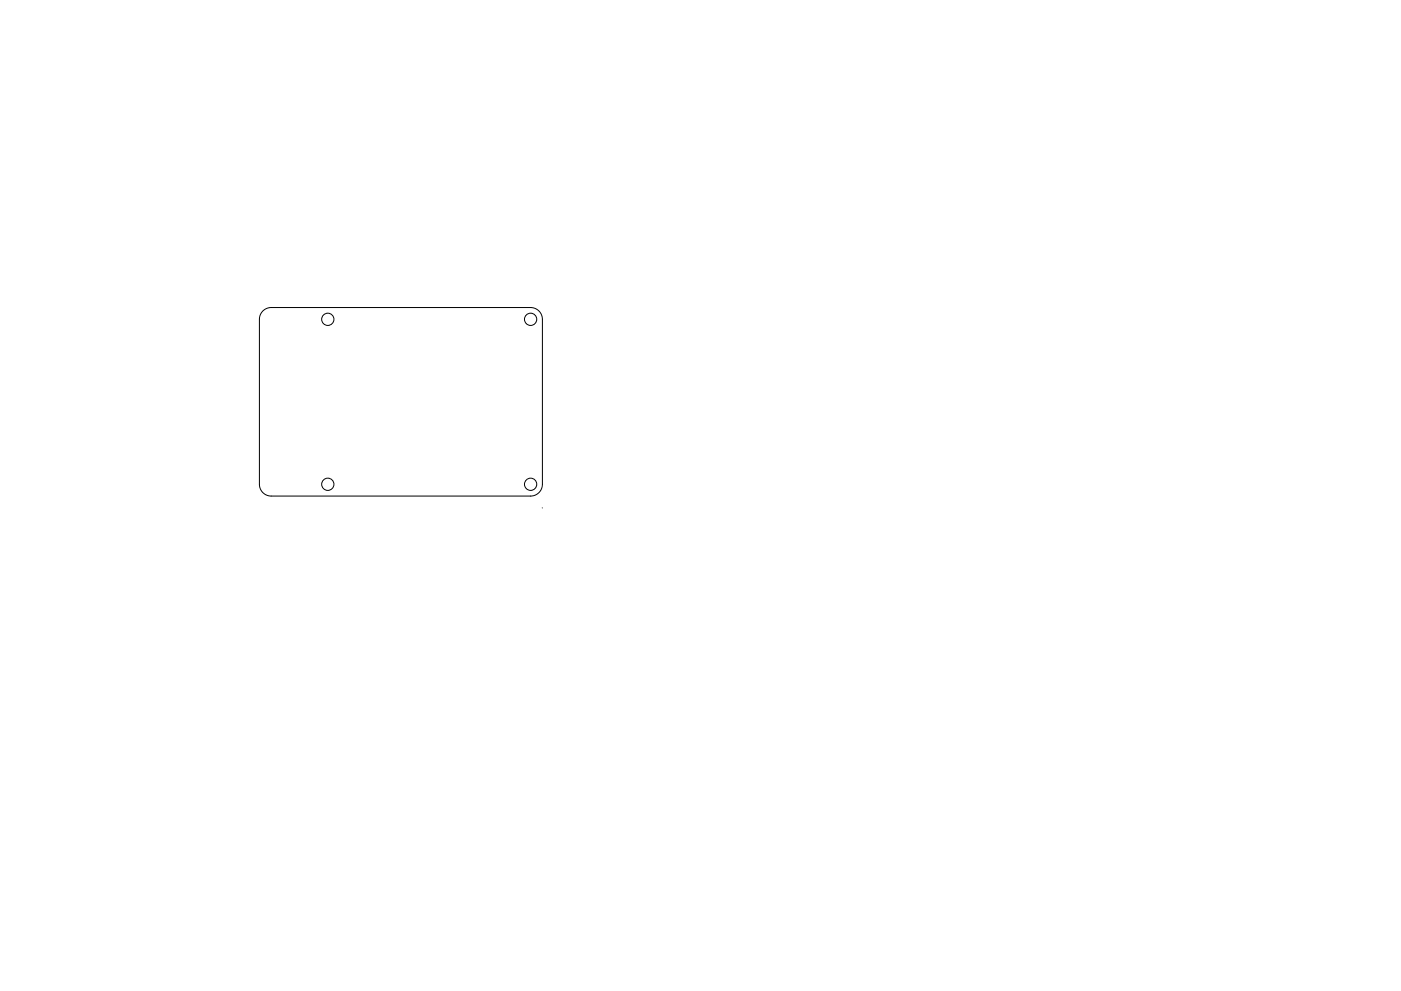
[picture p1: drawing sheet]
<svg xmlns="http://www.w3.org/2000/svg" width="297mm" height="210mm" viewBox="0 0 297 210" stroke-linecap="round" stroke-linejoin="round" font-family="sans-serif">
<g fill="none" stroke="#000" stroke-width=".21">
<path d="M55.7 66l.9-.6 .9-.2h55a2.5 2.5 0 0 1 2.5 2.5v35a2.5 2.5 0 0 1-2.5 2.5h-55a2.5 2.5 0 0 1-2.5-2.5v-35l.2-.8z"/>
<circle cx="69.5" cy="67.7" r="1.3"/>
<circle cx="112.5" cy="67.7" r="1.3"/>
<circle cx="69.5" cy="102.7" r="1.3"/>
<circle cx="112.5" cy="102.7" r="1.3"/>
</g>
<circle cx="115" cy="107.7" r=".03" fill="#000" stroke="#000" stroke-width=".21"/>
</svg>
